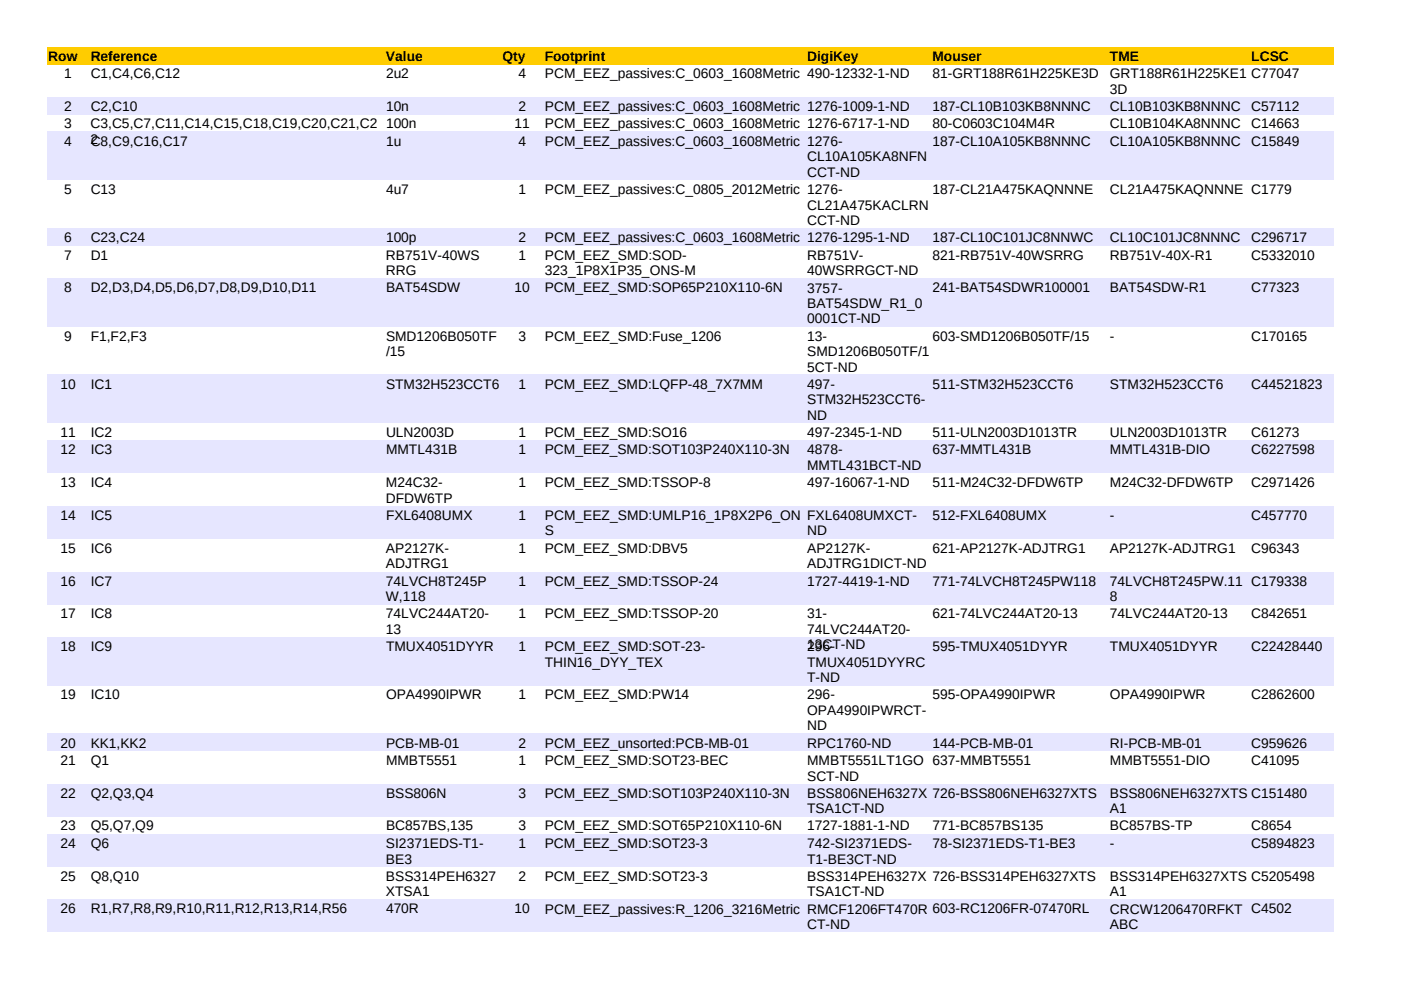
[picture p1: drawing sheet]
<svg xmlns="http://www.w3.org/2000/svg" width="297mm" height="210mm" viewBox="0 0 297 210" stroke-linecap="round" stroke-linejoin="round" font-family="sans-serif">
<defs><g id="words">
<g font-size="2.9">
<text x="10.2" y="12.9">Row</text>
<text x="13.6" y="16.6">1</text>
<text x="19.2" y="12.9">Reference</text>
<text x="19.2" y="16.6">C1,C4,C6,C12</text>
<text x="81.8" y="12.9">Value</text>
<text x="81.8" y="16.6">2u2</text>
<text x="106.5" y="12.9">Qty</text>
<text x="109.9" y="16.6">4</text>
<text x="115.5" y="12.9">Footprint</text>
<text x="115.5" y="16.6">PCM_EEZ_passives:C_0603_1608Metric 490-12332-1-ND</text>
<text x="171.1" y="12.9">DigiKey</text>
<text x="197.7" y="12.9">Mouser</text>
<text x="197.7" y="16.6">81-GRT188R61H225KE3D</text>
<text x="235.3" y="16.6">GRT188R61H225KE1 C77047</text>
<text x="235.3" y="12.9">TME</text>
<text x="265.3" y="12.9">LCSC</text>
<text x="13.6" y="23.5">2</text>
<text x="19.2" y="23.5">C2,C10</text>
<text x="81.8" y="23.5">10n</text>
<text x="109.9" y="23.5">2</text>
<text x="115.5" y="23.6">PCM_EEZ_passives:C_0603_1608Metric 1276-1009-1-ND</text>
<text x="197.7" y="23.5">187-CL10B103KB8NNNC</text>
<text x="235.3" y="19.9">3D</text>
<text x="235.3" y="23.5">CL10B103KB8NNNC</text>
<text x="265.3" y="23.5">C57112</text>
<text x="13.6" y="27.2">3</text>
<text x="19.2" y="27.2">C3,C5,C7,C11,C14,C15,C18,C19,C20,C21,C2</text>
<text x="81.8" y="27.2">100n</text>
<text x="109.1" y="27.2">11</text>
<text x="115.5" y="27.2">PCM_EEZ_passives:C_0603_1608Metric 1276-6717-1-ND</text>
<text x="197.7" y="27.2">80-C0603C104M4R</text>
<text x="235.3" y="27.2">CL10B104KA8NNNC</text>
<text x="265.3" y="27.2">C14663</text>
<text x="13.6" y="30.9">4</text>
<text x="19.2" y="30.5">2</text>
<text x="19.2" y="30.9">C8,C9,C16,C17</text>
<text x="81.8" y="30.9">1u</text>
<text x="109.9" y="30.9">4</text>
<text x="115.5" y="30.9">PCM_EEZ_passives:C_0603_1608Metric 1276-</text>
<text x="171.1" y="34.2">CL10A105KA8NFN</text>
<text x="197.7" y="30.9">187-CL10A105KB8NNNC</text>
<text x="235.3" y="30.9">CL10A105KB8NNNC</text>
<text x="265.3" y="30.9">C15849</text>
<text x="13.6" y="41.1">5</text>
<text x="19.2" y="41.1">C13</text>
<text x="81.8" y="41.1">4u7</text>
<text x="109.9" y="41.1">1</text>
<text x="115.5" y="41.1">PCM_EEZ_passives:C_0805_2012Metric 1276-</text>
<text x="171.1" y="37.5">CCT-ND</text>
<text x="197.7" y="41.1">187-CL21A475KAQNNNE</text>
<text x="235.3" y="41.1">CL21A475KAQNNNE C1779</text>
<text x="171.1" y="44.5">CL21A475KACLRN</text>
<text x="171.1" y="47.7">CCT-ND</text>
<text x="13.6" y="51.3">6</text>
<text x="19.2" y="51.3">C23,C24</text>
<text x="81.8" y="51.3">100p</text>
<text x="109.9" y="51.3">2</text>
<text x="115.5" y="51.4">PCM_EEZ_passives:C_0603_1608Metric 1276-1295-1-ND</text>
<text x="197.7" y="51.3">187-CL10C101JC8NNWC</text>
<text x="235.3" y="51.3">CL10C101JC8NNNC</text>
<text x="265.3" y="51.3">C296717</text>
<text x="13.6" y="55">7</text>
<text x="19.2" y="55">D1</text>
<text x="81.8" y="55.1">RB751V-40WS</text>
<text x="81.8" y="58.3">RRG</text>
<text x="109.9" y="55">1</text>
<text x="115.5" y="55.1">PCM_EEZ_SMD:SOD-</text>
<text x="115.5" y="58.3">323_1P8X1P35_ONS-M</text>
<text x="171.1" y="55.1">RB751V-</text>
<text x="171.1" y="58.3">40WSRRGCT-ND</text>
<text x="197.7" y="55">821-RB751V-40WSRRG</text>
<text x="235.3" y="55">RB751V-40X-R1</text>
<text x="265.3" y="55">C5332010</text>
<text x="13.6" y="62">8</text>
<text x="19.2" y="62">D2,D3,D4,D5,D6,D7,D8,D9,D10,D11</text>
<text x="81.8" y="62">BAT54SDW</text>
<text x="109.1" y="62">10</text>
<text x="115.5" y="62">PCM_EEZ_SMD:SOP65P210X110-6N</text>
<text x="171.1" y="62">3757-</text>
<text x="171.1" y="65.3">BAT54SDW_R1_0</text>
<text x="197.7" y="62">241-BAT54SDWR100001</text>
<text x="235.3" y="62">BAT54SDW-R1</text>
<text x="265.3" y="62">C77323</text>
<text x="171.1" y="68.6">0001CT-ND</text>
<text x="13.6" y="72.2">9</text>
<text x="19.2" y="72.2">F1,F2,F3</text>
<text x="81.8" y="72.2">SMD1206B050TF</text>
<text x="81.8" y="75.5">/15</text>
<text x="109.9" y="72.2">3</text>
<text x="115.5" y="72.2">PCM_EEZ_SMD:Fuse_1206</text>
<text x="171.1" y="72.2">13-</text>
<text x="171.1" y="75.5">SMD1206B050TF/1</text>
<text x="197.7" y="72.2">603-SMD1206B050TF/15</text>
<text x="235.3" y="72.2">-</text>
<text x="265.3" y="72.2">C170165</text>
<text x="12.8" y="82.4">10</text>
<text x="19.2" y="82.4">IC1</text>
<text x="81.8" y="82.4">STM32H523CCT6</text>
<text x="109.9" y="82.4">1</text>
<text x="115.5" y="82.4">PCM_EEZ_SMD:LQFP-48_7X7MM</text>
<text x="171.1" y="78.8">5CT-ND</text>
<text x="171.1" y="82.4">497-</text>
<text x="197.7" y="82.4">511-STM32H523CCT6</text>
<text x="235.3" y="82.4">STM32H523CCT6</text>
<text x="265.3" y="82.4">C44521823</text>
<text x="171.1" y="85.7">STM32H523CCT6-</text>
<text x="171.1" y="89">ND</text>
<text x="12.8" y="92.6">11</text>
<text x="19.2" y="92.6">IC2</text>
<text x="81.8" y="92.6">ULN2003D</text>
<text x="109.9" y="92.6">1</text>
<text x="115.5" y="92.6">PCM_EEZ_SMD:SO16</text>
<text x="171.1" y="92.6">497-2345-1-ND</text>
<text x="197.7" y="92.6">511-ULN2003D1013TR</text>
<text x="235.3" y="92.6">ULN2003D1013TR</text>
<text x="265.3" y="92.6">C61273</text>
<text x="12.8" y="96.3">12</text>
<text x="19.2" y="96.3">IC3</text>
<text x="81.8" y="96.3">MMTL431B</text>
<text x="109.9" y="96.3">1</text>
<text x="115.5" y="96.3">PCM_EEZ_SMD:SOT103P240X110-3N</text>
<text x="171.1" y="96.3">4878-</text>
<text x="171.1" y="99.6">MMTL431BCT-ND</text>
<text x="197.7" y="96.3">637-MMTL431B</text>
<text x="235.3" y="96.3">MMTL431B-DIO</text>
<text x="265.3" y="96.3">C6227598</text>
<text x="12.8" y="103.3">13</text>
<text x="19.2" y="103.3">IC4</text>
<text x="81.8" y="103.3">M24C32-</text>
<text x="81.8" y="106.6">DFDW6TP</text>
<text x="109.9" y="103.3">1</text>
<text x="115.5" y="103.3">PCM_EEZ_SMD:TSSOP-8</text>
<text x="171.1" y="103.3">497-16067-1-ND</text>
<text x="197.7" y="103.3">511-M24C32-DFDW6TP</text>
<text x="235.3" y="103.3">M24C32-DFDW6TP</text>
<text x="265.3" y="103.3">C2971426</text>
<text x="12.8" y="110.2">14</text>
<text x="19.2" y="110.2">IC5</text>
<text x="81.8" y="110.2">FXL6408UMX</text>
<text x="109.9" y="110.2">1</text>
<text x="115.5" y="110.2">PCM_EEZ_SMD:UMLP16_1P8X2P6_ON FXL6408UMXCT-</text>
<text x="115.5" y="113.5">S</text>
<text x="171.1" y="113.5">ND</text>
<text x="197.7" y="110.2">512-FXL6408UMX</text>
<text x="235.3" y="110.2">-</text>
<text x="265.3" y="110.2">C457770</text>
<text x="12.8" y="117.2">15</text>
<text x="19.2" y="117.2">IC6</text>
<text x="81.8" y="117.2">AP2127K-</text>
<text x="109.9" y="117.2">1</text>
<text x="115.5" y="117.2">PCM_EEZ_SMD:DBV5</text>
<text x="171.1" y="117.2">AP2127K-</text>
<text x="197.7" y="117.2">621-AP2127K-ADJTRG1</text>
<text x="235.3" y="117.2">AP2127K-ADJTRG1</text>
<text x="265.3" y="117.2">C96343</text>
<text x="12.8" y="124.1">16</text>
<text x="19.2" y="124.1">IC7</text>
<text x="81.8" y="120.5">ADJTRG1</text>
<text x="81.8" y="124.2">74LVCH8T245P</text>
<text x="109.9" y="124.1">1</text>
<text x="115.5" y="124.1">PCM_EEZ_SMD:TSSOP-24</text>
<text x="171.1" y="124.1">1727-4419-1-ND</text>
<text x="171.1" y="120.5">ADJTRG1DICT-ND</text>
<text x="197.7" y="124.1">771-74LVCH8T245PW118</text>
<text x="235.3" y="124.2">74LVCH8T245PW.11 C179338</text>
<text x="12.8" y="131.1">17</text>
<text x="19.2" y="131.1">IC8</text>
<text x="81.8" y="127.5">W,118</text>
<text x="81.8" y="131.1">74LVC244AT20-</text>
<text x="109.9" y="131.1">1</text>
<text x="115.5" y="131.1">PCM_EEZ_SMD:TSSOP-20</text>
<text x="171.1" y="131.1">31-</text>
<text x="197.7" y="131.1">621-74LVC244AT20-13</text>
<text x="235.3" y="127.5">8</text>
<text x="235.3" y="131.1">74LVC244AT20-13</text>
<text x="265.3" y="131.1">C842651</text>
<text x="81.8" y="134.4">13</text>
<text x="171.1" y="134.4">74LVC244AT20-</text>
<text x="171.1" y="137.7">13CT-ND</text>
<text x="12.8" y="138">18</text>
<text x="19.2" y="138">IC9</text>
<text x="81.8" y="138">TMUX4051DYYR</text>
<text x="109.9" y="138">1</text>
<text x="115.5" y="138.1">PCM_EEZ_SMD:SOT-23-</text>
<text x="115.5" y="141.4">THIN16_DYY_TEX</text>
<text x="171.1" y="138.1">296-</text>
<text x="171.1" y="141.4">TMUX4051DYYRC</text>
<text x="197.7" y="138">595-TMUX4051DYYR</text>
<text x="235.3" y="138">TMUX4051DYYR</text>
<text x="265.3" y="138">C22428440</text>
<text x="12.8" y="148.3">19</text>
<text x="19.2" y="148.3">IC10</text>
<text x="81.8" y="148.3">OPA4990IPWR</text>
<text x="109.9" y="148.3">1</text>
<text x="115.5" y="148.3">PCM_EEZ_SMD:PW14</text>
<text x="171.1" y="144.6">T-ND</text>
<text x="171.1" y="148.3">296-</text>
<text x="197.7" y="148.3">595-OPA4990IPWR</text>
<text x="235.3" y="148.3">OPA4990IPWR</text>
<text x="265.3" y="148.3">C2862600</text>
<text x="171.1" y="151.6">OPA4990IPWRCT-</text>
<text x="171.1" y="154.9">ND</text>
<text x="12.8" y="158.5">20</text>
<text x="19.2" y="158.5">KK1,KK2</text>
<text x="81.8" y="158.5">PCB-MB-01</text>
<text x="109.9" y="158.5">2</text>
<text x="115.5" y="158.5">PCM_EEZ_unsorted:PCB-MB-01</text>
<text x="171.1" y="158.5">RPC1760-ND</text>
<text x="197.7" y="158.5">144-PCB-MB-01</text>
<text x="235.3" y="158.5">RI-PCB-MB-01</text>
<text x="265.3" y="158.5">C959626</text>
<text x="12.8" y="162.2">21</text>
<text x="19.2" y="162.2">Q1</text>
<text x="81.8" y="162.2">MMBT5551</text>
<text x="109.9" y="162.2">1</text>
<text x="115.5" y="162.2">PCM_EEZ_SMD:SOT23-BEC</text>
<text x="171.1" y="162.2">MMBT5551LT1GO 637-MMBT5551</text>
<text x="171.1" y="165.5">SCT-ND</text>
<text x="235.3" y="162.2">MMBT5551-DIO</text>
<text x="265.3" y="162.2">C41095</text>
<text x="12.8" y="169.1">22</text>
<text x="19.2" y="169.1">Q2,Q3,Q4</text>
<text x="81.8" y="169.1">BSS806N</text>
<text x="109.9" y="169.1">3</text>
<text x="115.5" y="169.1">PCM_EEZ_SMD:SOT103P240X110-3N</text>
<text x="171.1" y="169.2">BSS806NEH6327X 726-BSS806NEH6327XTS</text>
<text x="171.1" y="172.4">TSA1CT-ND</text>
<text x="235.3" y="169.2">BSS806NEH6327XTS C151480</text>
<text x="235.3" y="172.4">A1</text>
<text x="12.8" y="176.1">23</text>
<text x="12.8" y="179.8">24</text>
<text x="19.2" y="176.1">Q5,Q7,Q9</text>
<text x="19.2" y="179.8">Q6</text>
<text x="81.8" y="179.8">SI2371EDS-T1-</text>
<text x="81.8" y="176.1">BC857BS,135</text>
<text x="109.9" y="176.1">3</text>
<text x="109.9" y="179.8">1</text>
<text x="115.5" y="176.1">PCM_EEZ_SMD:SOT65P210X110-6N</text>
<text x="115.5" y="179.8">PCM_EEZ_SMD:SOT23-3</text>
<text x="171.1" y="176.1">1727-1881-1-ND</text>
<text x="171.1" y="179.8">742-SI2371EDS-</text>
<text x="197.7" y="176.1">771-BC857BS135</text>
<text x="197.7" y="179.8">78-SI2371EDS-T1-BE3</text>
<text x="235.3" y="176.1">BC857BS-TP</text>
<text x="235.3" y="179.8">-</text>
<text x="265.3" y="176.1">C8654</text>
<text x="265.3" y="179.8">C5894823</text>
<text x="81.8" y="183.1">BE3</text>
<text x="171.1" y="183.1">T1-BE3CT-ND</text>
<text x="12.8" y="186.7">25</text>
<text x="19.2" y="186.7">Q8,Q10</text>
<text x="81.8" y="186.8">BSS314PEH6327</text>
<text x="81.8" y="190">XTSA1</text>
<text x="109.9" y="186.7">2</text>
<text x="115.5" y="186.7">PCM_EEZ_SMD:SOT23-3</text>
<text x="171.1" y="186.8">BSS314PEH6327X 726-BSS314PEH6327XTS</text>
<text x="171.1" y="190">TSA1CT-ND</text>
<text x="235.3" y="186.8">BSS314PEH6327XTS C5205498</text>
<text x="235.3" y="190">A1</text>
<text x="12.8" y="193.7">26</text>
<text x="19.2" y="193.7">R1,R7,R8,R9,R10,R11,R12,R13,R14,R56</text>
<text x="81.8" y="193.7">470R</text>
<text x="109.1" y="193.7">10</text>
<text x="115.5" y="193.7">PCM_EEZ_passives:R_1206_3216Metric RMCF1206FT470R 603-RC1206FR-07470RL</text>
<text x="171.1" y="197">CT-ND</text>
<text x="235.3" y="193.7">CRCW1206470RFKT C4502</text>
<text x="235.3" y="197">ABC</text>
</g>
</g></defs>
<path d="M9.9 9.9h272.9v3.7h-272.9z" fill-rule="evenodd" fill="#fc0"/>
<g fill="#e6e6ff">
<path d="M9.9 20.6h272.9v3.7h-272.9z" fill-rule="evenodd"/>
<path d="M9.9 28h272.9v10.2h-272.9z" fill-rule="evenodd"/>
<path d="M9.9 48.4h272.9v3.7h-272.9z" fill-rule="evenodd"/>
<path d="M9.9 59.1h272.9v10.2h-272.9z" fill-rule="evenodd"/>
<path d="M9.9 79.5h272.9v10.2h-272.9z" fill-rule="evenodd"/>
<path d="M9.9 93.4h272.9v6.9h-272.9z" fill-rule="evenodd"/>
<path d="M9.9 107.3h272.9v6.9h-272.9z" fill-rule="evenodd"/>
<path d="M9.9 121.2h272.9v6.9h-272.9z" fill-rule="evenodd"/>
<path d="M9.9 135.1h272.9v10.2h-272.9z" fill-rule="evenodd"/>
<path d="M9.9 155.5h272.9v3.7h-272.9z" fill-rule="evenodd"/>
<path d="M9.9 166.2h272.9v6.9h-272.9z" fill-rule="evenodd"/>
<path d="M9.9 176.8h272.9v7h-272.9z" fill-rule="evenodd"/>
<path d="M9.9 190.7h272.9v7h-272.9z" fill-rule="evenodd"/>
</g>
<use href="#words"/>
</svg>
